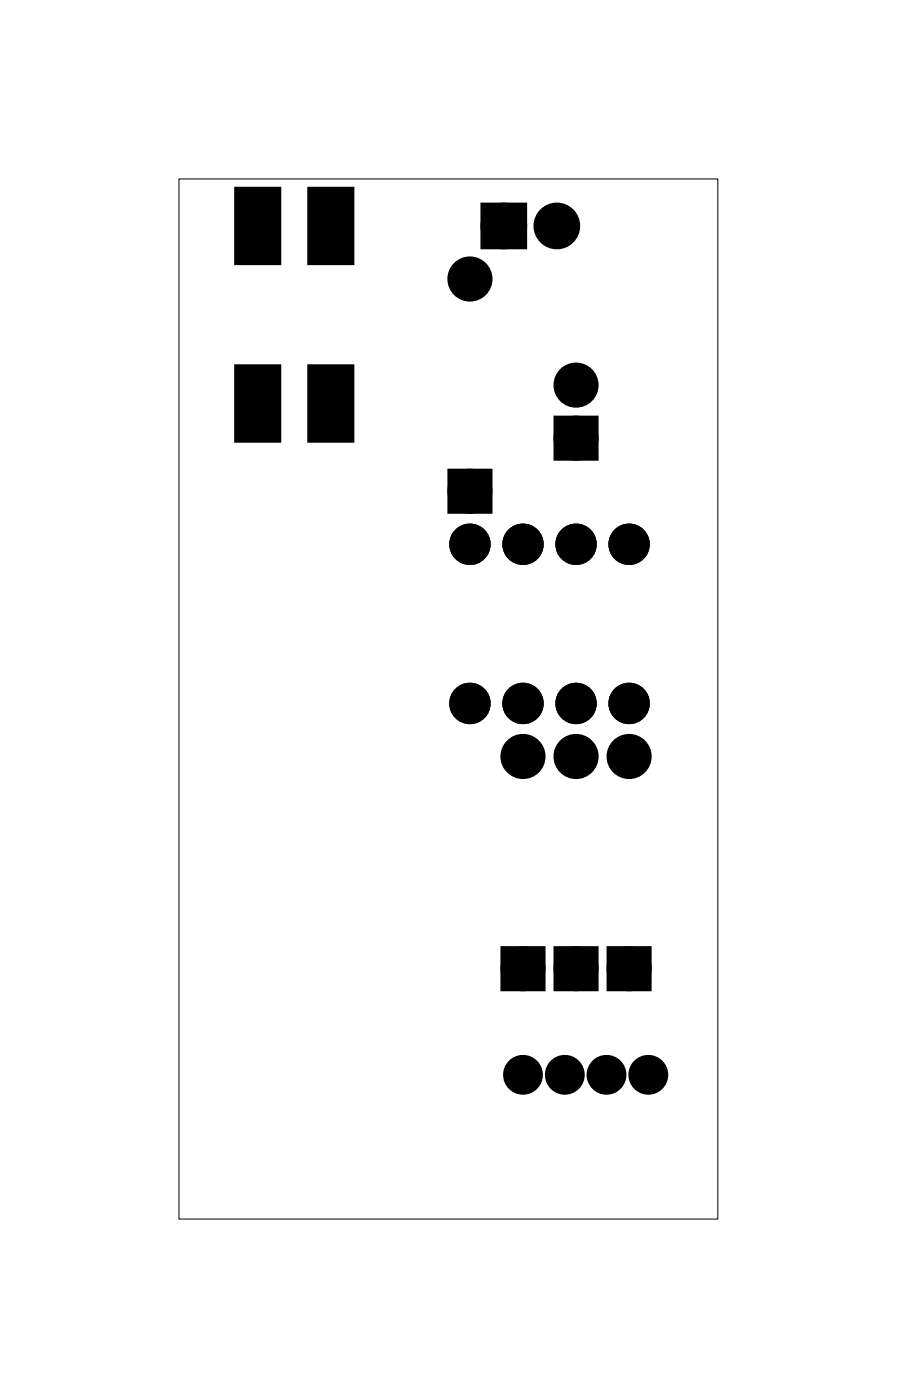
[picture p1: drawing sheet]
<svg xmlns="http://www.w3.org/2000/svg" width="43mm" height="67mm" viewBox="0 0 43 67" stroke-linecap="round" stroke-linejoin="round" font-family="sans-serif">
<path d="M8.6 8.6h25.8v49.8h-25.8z" fill="none" stroke="#000" stroke-width=".05"/>
<path d="M11.3 9.1h2v3.5h-2zM14.8 9.1h2v3.5h-2zM23.4 10.1h1.5v1.5h-1.5zM11.3 17.6h2v3.5h-2zM14.8 17.6h2v3.5h-2zM21.8 22.8h1.4v1.4h-1.4zM26.9 20.3h1.4v1.4h-1.4zM24.3 45.7h1.4v1.4h-1.4zM26.9 45.7h1.4v1.4h-1.4zM29.4 45.7h1.4v1.4h-1.4z" fill="#000"/>
<g fill="none" stroke="#000" stroke-width=".76" stroke-linecap="butt">
<path d="M23.4 10.1h1.5v1.5h-1.5zM21.8 22.8h1.4v1.4h-1.4zM26.9 20.3h1.4v1.4h-1.4zM24.3 45.7h1.4v1.4h-1.4zM26.9 45.7h1.4v1.4h-1.4zM29.4 45.7h1.4v1.4h-1.4z"/>
<circle cx="22.5" cy="13.4" r=".7"/>
<circle cx="24.1" cy="10.8" r=".74"/>
<circle cx="26.7" cy="10.8" r=".74"/>
<circle cx="27.6" cy="18.4" r=".7"/>
<circle cx="22.5" cy="23.5" r=".7"/>
<circle cx="25" cy="36.2" r=".7"/>
<circle cx="27.6" cy="36.2" r=".7"/>
<circle cx="27.6" cy="21" r=".7"/>
<circle cx="30.1" cy="36.2" r=".7"/>
<circle cx="25" cy="46.4" r=".7"/>
<circle cx="25" cy="51.5" r=".57"/>
<circle cx="27" cy="51.5" r=".57"/>
<circle cx="27.6" cy="46.4" r=".7"/>
<circle cx="29" cy="51.5" r=".57"/>
<circle cx="30.1" cy="46.4" r=".7"/>
<circle cx="31" cy="51.5" r=".57"/>
</g>
<g fill="#000">
<circle cx="22.5" cy="13.4" r=".7"/>
<circle cx="24.1" cy="10.8" r=".74"/>
<circle cx="26.7" cy="10.8" r=".74"/>
<circle cx="27.6" cy="18.4" r=".7"/>
<circle cx="22.5" cy="23.5" r=".7"/>
<circle cx="22.5" cy="33.7" r=".64"/>
<circle cx="22.5" cy="26.1" r=".64"/>
<circle cx="25" cy="36.2" r=".7"/>
<circle cx="25" cy="33.7" r=".64"/>
<circle cx="25" cy="26.1" r=".64"/>
<circle cx="27.6" cy="36.2" r=".7"/>
<circle cx="27.6" cy="21" r=".7"/>
<circle cx="27.6" cy="33.7" r=".64"/>
<circle cx="27.6" cy="26.1" r=".64"/>
<circle cx="30.1" cy="36.2" r=".7"/>
<circle cx="30.1" cy="33.7" r=".64"/>
<circle cx="30.1" cy="26.1" r=".64"/>
<circle cx="25" cy="46.4" r=".7"/>
<circle cx="25" cy="51.5" r=".57"/>
<circle cx="27" cy="51.5" r=".57"/>
<circle cx="27.6" cy="46.4" r=".7"/>
<circle cx="29" cy="51.5" r=".57"/>
<circle cx="30.1" cy="46.4" r=".7"/>
<circle cx="31" cy="51.5" r=".57"/>
</g>
<g fill="none" stroke="#000" stroke-width=".71" stroke-linecap="butt">
<circle cx="22.5" cy="33.7" r=".64"/>
<circle cx="22.5" cy="26.1" r=".64"/>
<circle cx="25" cy="33.7" r=".64"/>
<circle cx="25" cy="26.1" r=".64"/>
<circle cx="27.6" cy="33.7" r=".64"/>
<circle cx="27.6" cy="26.1" r=".64"/>
<circle cx="30.1" cy="33.7" r=".64"/>
<circle cx="30.1" cy="26.1" r=".64"/>
</g>
<path d="M11.3 17.6h2v3.5h-2zM11.3 9.1h2v3.5h-2zM14.8 17.6h2v3.5h-2zM14.8 9.1h2v3.5h-2z" fill="none" stroke="#000" stroke-width=".25"/>
</svg>
